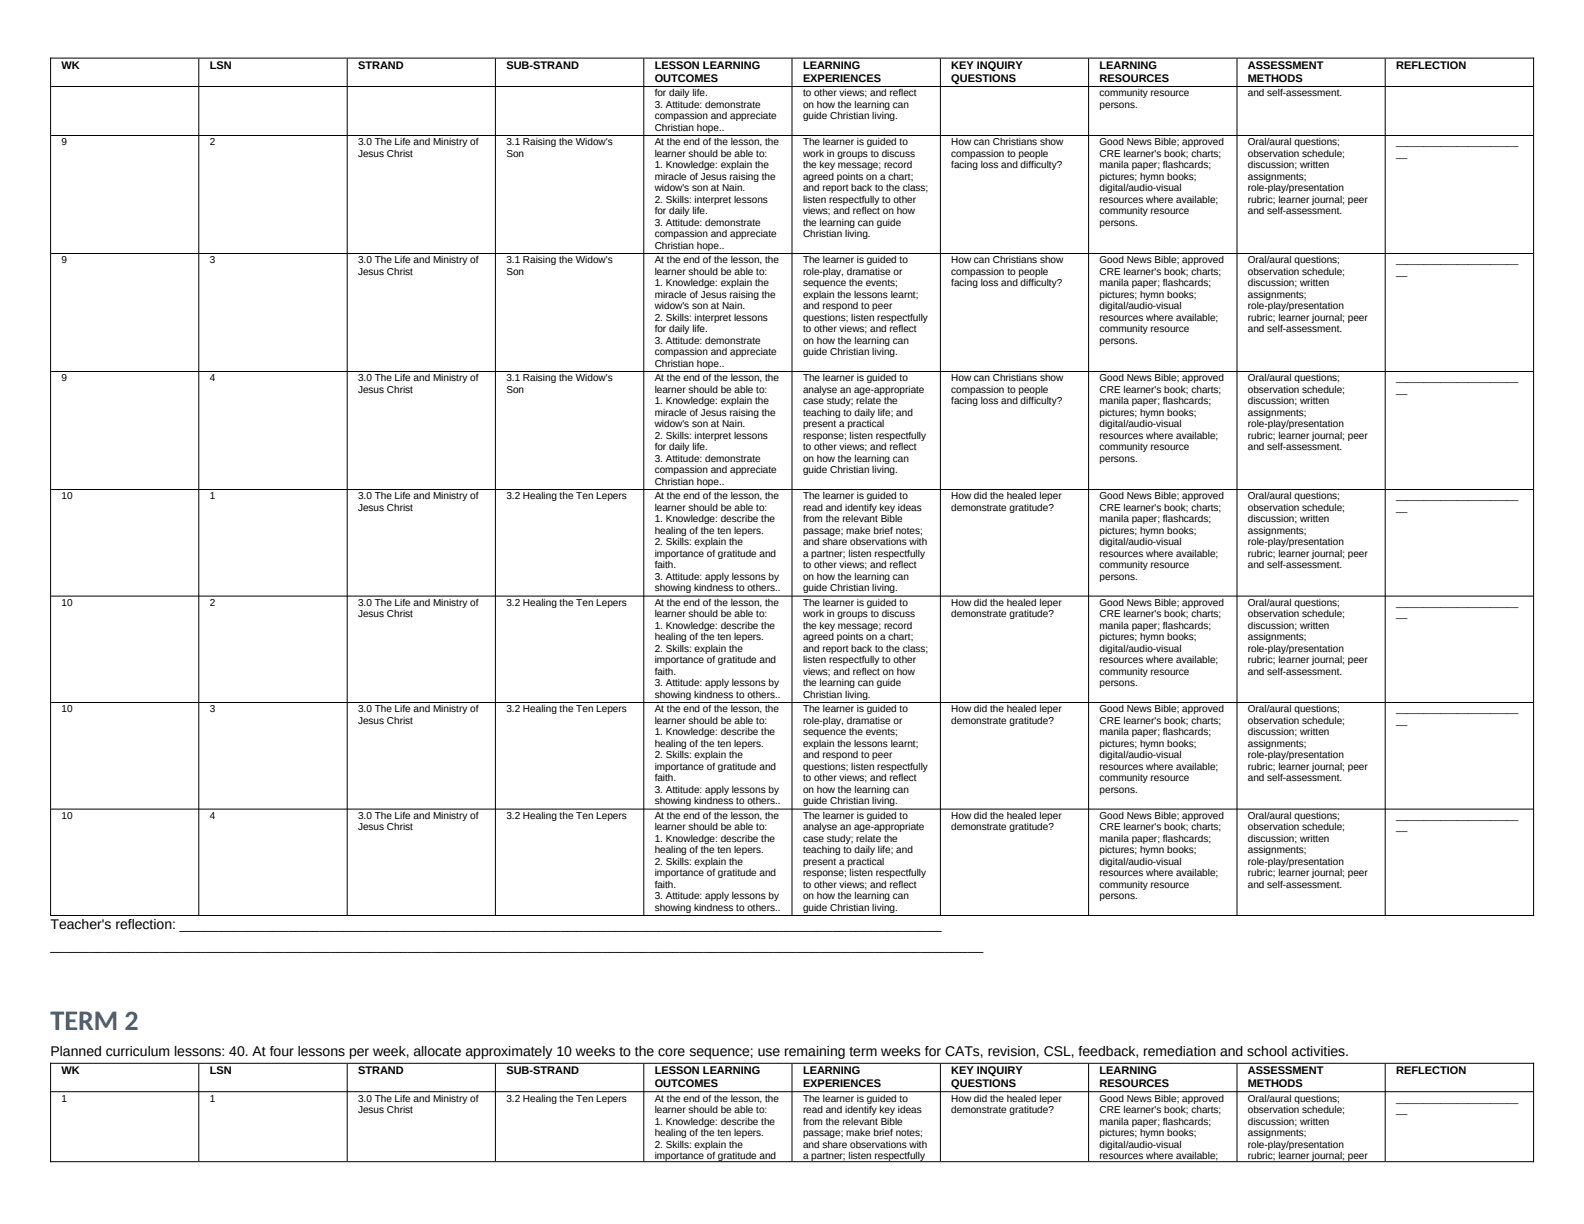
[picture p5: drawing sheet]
<svg xmlns="http://www.w3.org/2000/svg" width="279mm" height="216mm" viewBox="0 0 279 216" stroke-linecap="round" stroke-linejoin="round" font-family="sans-serif">
<defs><g id="words">
<text font-size="4.9" fill="#365f91" x="8.9" y="181.6">TERM 2</text>
<g font-size="2.5">
<text x="8.9" y="163.9">Teacher's reflection: __________________________________________________________________________________________________</text>
<text x="8.9" y="167.5">________________________________________________________________________________________________________________________</text>
<text x="8.9" y="186.2">Planned curriculum lessons: 40. At four lessons per week, allocate approximately 10 weeks to the core sequence; use remaining term weeks for CATs, revision, CSL, feedback, remediation and school activities.</text>
</g>
<g font-size="1.9">
<text x="10.8" y="12.2">WK</text>
<text x="37" y="12.2">LSN</text>
<text x="63.2" y="12.2">STRAND</text>
<text x="89.3" y="12.2">SUB-STRAND</text>
<text x="115.5" y="12.2">LESSON LEARNING</text>
<text x="115.5" y="14.4">OUTCOMES</text>
<text x="141.6" y="12.2">LEARNING</text>
<text x="141.6" y="14.4">EXPERIENCES</text>
<text x="167.8" y="12.2">KEY INQUIRY</text>
<text x="167.8" y="14.4">QUESTIONS</text>
<text x="194" y="12.2">LEARNING</text>
<text x="194" y="14.4">RESOURCES</text>
<text x="220.1" y="12.2">ASSESSMENT</text>
<text x="220.1" y="14.4">METHODS</text>
<text x="246.3" y="12.2">REFLECTION</text>
<text x="10.8" y="189.5">WK</text>
<text x="37" y="189.5">LSN</text>
<text x="63.2" y="189.5">STRAND</text>
<text x="89.3" y="189.5">SUB-STRAND</text>
<text x="115.5" y="189.5">LESSON LEARNING</text>
<text x="115.5" y="191.7">OUTCOMES</text>
<text x="141.6" y="189.5">LEARNING</text>
<text x="141.6" y="191.7">EXPERIENCES</text>
<text x="167.8" y="189.5">KEY INQUIRY</text>
<text x="167.8" y="191.7">QUESTIONS</text>
<text x="194" y="189.5">LEARNING</text>
<text x="194" y="191.7">RESOURCES</text>
<text x="220.1" y="189.5">ASSESSMENT</text>
<text x="220.1" y="191.7">METHODS</text>
<text x="246.3" y="189.5">REFLECTION</text>
</g>
<g font-size="1.8">
<text x="115.5" y="17">for daily life.</text>
<text x="141.6" y="17">to other views; and reflect</text>
<text x="194" y="17">community resource</text>
<text x="220.1" y="17">and self-assessment.</text>
<text x="115.5" y="19">3. Attitude: demonstrate</text>
<text x="115.5" y="21.1">compassion and appreciate</text>
<text x="115.5" y="23.1">Christian hope..</text>
<text x="141.6" y="19">on how the learning can</text>
<text x="141.6" y="21.1">guide Christian living.</text>
<text x="194" y="19">persons.</text>
<text x="10.8" y="25.6">9</text>
<text x="37" y="25.6">2</text>
<text x="63.2" y="25.6">3.0 The Life and Ministry of</text>
<text x="63.2" y="27.7">Jesus Christ</text>
<text x="89.3" y="25.6">3.1 Raising the Widow's</text>
<text x="89.3" y="27.7">Son</text>
<text x="115.5" y="25.6">At the end of the lesson, the</text>
<text x="115.5" y="27.7">learner should be able to:</text>
<text x="115.5" y="29.7">1. Knowledge: explain the</text>
<text x="141.6" y="25.6">The learner is guided to</text>
<text x="141.6" y="27.7">work in groups to discuss</text>
<text x="141.6" y="29.7">the key message; record</text>
<text x="167.8" y="25.6">How can Christians show</text>
<text x="167.8" y="27.7">compassion to people</text>
<text x="167.8" y="29.7">facing loss and difficulty?</text>
<text x="194" y="25.6">Good News Bible; approved</text>
<text x="194" y="27.7">CRE learner's book; charts;</text>
<text x="194" y="29.7">manila paper; flashcards;</text>
<text x="220.1" y="25.6">Oral/aural questions;</text>
<text x="220.1" y="27.7">observation schedule;</text>
<text x="220.1" y="29.7">discussion; written</text>
<text x="246.3" y="25.6">______________________</text>
<text x="246.3" y="27.7">__</text>
<text x="115.5" y="31.7">miracle of Jesus raising the</text>
<text x="115.5" y="33.8">widow's son at Nain.</text>
<text x="115.5" y="35.8">2. Skills: interpret lessons</text>
<text x="141.6" y="31.7">agreed points on a chart;</text>
<text x="141.6" y="33.8">and report back to the class;</text>
<text x="141.6" y="35.8">listen respectfully to other</text>
<text x="194" y="31.7">pictures; hymn books;</text>
<text x="194" y="33.8">digital/audio-visual</text>
<text x="194" y="35.8">resources where available;</text>
<text x="220.1" y="31.7">assignments;</text>
<text x="220.1" y="33.8">role-play/presentation</text>
<text x="220.1" y="35.8">rubric; learner journal; peer</text>
<text x="115.5" y="37.8">for daily life.</text>
<text x="115.5" y="39.8">3. Attitude: demonstrate</text>
<text x="115.5" y="41.9">compassion and appreciate</text>
<text x="141.6" y="37.8">views; and reflect on how</text>
<text x="141.6" y="39.8">the learning can guide</text>
<text x="141.6" y="41.9">Christian living.</text>
<text x="194" y="37.8">community resource</text>
<text x="194" y="39.8">persons.</text>
<text x="220.1" y="37.8">and self-assessment.</text>
<text x="10.8" y="46.5">9</text>
<text x="37" y="46.5">3</text>
<text x="63.2" y="46.5">3.0 The Life and Ministry of</text>
<text x="89.3" y="46.5">3.1 Raising the Widow's</text>
<text x="115.5" y="43.9">Christian hope..</text>
<text x="115.5" y="46.5">At the end of the lesson, the</text>
<text x="141.6" y="46.5">The learner is guided to</text>
<text x="167.8" y="46.5">How can Christians show</text>
<text x="194" y="46.5">Good News Bible; approved</text>
<text x="220.1" y="46.5">Oral/aural questions;</text>
<text x="246.3" y="46.5">______________________</text>
<text x="63.2" y="48.5">Jesus Christ</text>
<text x="89.3" y="48.5">Son</text>
<text x="115.5" y="48.5">learner should be able to:</text>
<text x="115.5" y="50.5">1. Knowledge: explain the</text>
<text x="115.5" y="52.5">miracle of Jesus raising the</text>
<text x="141.6" y="48.5">role-play, dramatise or</text>
<text x="141.6" y="50.5">sequence the events;</text>
<text x="141.6" y="52.5">explain the lessons learnt;</text>
<text x="167.8" y="48.5">compassion to people</text>
<text x="167.8" y="50.5">facing loss and difficulty?</text>
<text x="194" y="48.5">CRE learner's book; charts;</text>
<text x="194" y="50.5">manila paper; flashcards;</text>
<text x="194" y="52.5">pictures; hymn books;</text>
<text x="220.1" y="48.5">observation schedule;</text>
<text x="220.1" y="50.5">discussion; written</text>
<text x="220.1" y="52.5">assignments;</text>
<text x="246.3" y="48.5">__</text>
<text x="115.5" y="54.6">widow's son at Nain.</text>
<text x="115.5" y="56.6">2. Skills: interpret lessons</text>
<text x="115.5" y="58.6">for daily life.</text>
<text x="141.6" y="54.6">and respond to peer</text>
<text x="141.6" y="56.6">questions; listen respectfully</text>
<text x="141.6" y="58.6">to other views; and reflect</text>
<text x="194" y="54.6">digital/audio-visual</text>
<text x="194" y="56.6">resources where available;</text>
<text x="194" y="58.6">community resource</text>
<text x="220.1" y="54.6">role-play/presentation</text>
<text x="220.1" y="56.6">rubric; learner journal; peer</text>
<text x="220.1" y="58.6">and self-assessment.</text>
<text x="115.5" y="60.7">3. Attitude: demonstrate</text>
<text x="115.5" y="62.7">compassion and appreciate</text>
<text x="115.5" y="64.7">Christian hope..</text>
<text x="141.6" y="60.7">on how the learning can</text>
<text x="141.6" y="62.7">guide Christian living.</text>
<text x="194" y="60.7">persons.</text>
<text x="10.8" y="67.3">9</text>
<text x="37" y="67.3">4</text>
<text x="63.2" y="67.3">3.0 The Life and Ministry of</text>
<text x="63.2" y="69.3">Jesus Christ</text>
<text x="89.3" y="67.3">3.1 Raising the Widow's</text>
<text x="89.3" y="69.3">Son</text>
<text x="115.5" y="67.3">At the end of the lesson, the</text>
<text x="115.5" y="69.3">learner should be able to:</text>
<text x="115.5" y="71.3">1. Knowledge: explain the</text>
<text x="141.6" y="67.3">The learner is guided to</text>
<text x="141.6" y="69.3">analyse an age-appropriate</text>
<text x="141.6" y="71.3">case study; relate the</text>
<text x="167.8" y="67.3">How can Christians show</text>
<text x="167.8" y="69.3">compassion to people</text>
<text x="167.8" y="71.3">facing loss and difficulty?</text>
<text x="194" y="67.3">Good News Bible; approved</text>
<text x="194" y="69.3">CRE learner's book; charts;</text>
<text x="194" y="71.3">manila paper; flashcards;</text>
<text x="220.1" y="67.3">Oral/aural questions;</text>
<text x="220.1" y="69.3">observation schedule;</text>
<text x="220.1" y="71.3">discussion; written</text>
<text x="246.3" y="67.3">______________________</text>
<text x="246.3" y="69.3">__</text>
<text x="115.5" y="73.4">miracle of Jesus raising the</text>
<text x="115.5" y="75.4">widow's son at Nain.</text>
<text x="115.5" y="77.4">2. Skills: interpret lessons</text>
<text x="141.6" y="73.4">teaching to daily life; and</text>
<text x="141.6" y="75.4">present a practical</text>
<text x="141.6" y="77.4">response; listen respectfully</text>
<text x="194" y="73.4">pictures; hymn books;</text>
<text x="194" y="75.4">digital/audio-visual</text>
<text x="194" y="77.4">resources where available;</text>
<text x="220.1" y="73.4">assignments;</text>
<text x="220.1" y="75.4">role-play/presentation</text>
<text x="220.1" y="77.4">rubric; learner journal; peer</text>
<text x="115.5" y="79.4">for daily life.</text>
<text x="115.5" y="81.5">3. Attitude: demonstrate</text>
<text x="115.5" y="83.5">compassion and appreciate</text>
<text x="141.6" y="79.4">to other views; and reflect</text>
<text x="141.6" y="81.5">on how the learning can</text>
<text x="141.6" y="83.5">guide Christian living.</text>
<text x="194" y="79.4">community resource</text>
<text x="194" y="81.5">persons.</text>
<text x="220.1" y="79.4">and self-assessment.</text>
<text x="10.8" y="88.1">10</text>
<text x="37" y="88.1">1</text>
<text x="63.2" y="88.1">3.0 The Life and Ministry of</text>
<text x="89.3" y="88.1">3.2 Healing the Ten Lepers</text>
<text x="115.5" y="85.5">Christian hope..</text>
<text x="115.5" y="88.1">At the end of the lesson, the</text>
<text x="141.6" y="88.1">The learner is guided to</text>
<text x="167.8" y="88.1">How did the healed leper</text>
<text x="194" y="88.1">Good News Bible; approved</text>
<text x="220.1" y="88.1">Oral/aural questions;</text>
<text x="246.3" y="88.1">______________________</text>
<text x="63.2" y="90.1">Jesus Christ</text>
<text x="115.5" y="90.1">learner should be able to:</text>
<text x="115.5" y="92.1">1. Knowledge: describe the</text>
<text x="115.5" y="94.2">healing of the ten lepers.</text>
<text x="141.6" y="90.1">read and identify key ideas</text>
<text x="141.6" y="92.1">from the relevant Bible</text>
<text x="141.6" y="94.2">passage; make brief notes;</text>
<text x="167.8" y="90.1">demonstrate gratitude?</text>
<text x="194" y="90.1">CRE learner's book; charts;</text>
<text x="194" y="92.1">manila paper; flashcards;</text>
<text x="194" y="94.2">pictures; hymn books;</text>
<text x="220.1" y="90.1">observation schedule;</text>
<text x="220.1" y="92.1">discussion; written</text>
<text x="220.1" y="94.2">assignments;</text>
<text x="246.3" y="90.1">__</text>
<text x="115.5" y="96.2">2. Skills: explain the</text>
<text x="115.5" y="98.2">importance of gratitude and</text>
<text x="115.5" y="100.3">faith.</text>
<text x="141.6" y="96.2">and share observations with</text>
<text x="141.6" y="98.2">a partner; listen respectfully</text>
<text x="141.6" y="100.3">to other views; and reflect</text>
<text x="194" y="96.2">digital/audio-visual</text>
<text x="194" y="98.2">resources where available;</text>
<text x="194" y="100.3">community resource</text>
<text x="220.1" y="96.2">role-play/presentation</text>
<text x="220.1" y="98.2">rubric; learner journal; peer</text>
<text x="220.1" y="100.3">and self-assessment.</text>
<text x="10.8" y="106.9">10</text>
<text x="37" y="106.9">2</text>
<text x="63.2" y="106.9">3.0 The Life and Ministry of</text>
<text x="89.3" y="106.9">3.2 Healing the Ten Lepers</text>
<text x="115.5" y="102.3">3. Attitude: apply lessons by</text>
<text x="115.5" y="104.3">showing kindness to others..</text>
<text x="115.5" y="106.9">At the end of the lesson, the</text>
<text x="141.6" y="102.3">on how the learning can</text>
<text x="141.6" y="104.3">guide Christian living.</text>
<text x="141.6" y="106.9">The learner is guided to</text>
<text x="167.8" y="106.9">How did the healed leper</text>
<text x="194" y="102.3">persons.</text>
<text x="194" y="106.9">Good News Bible; approved</text>
<text x="220.1" y="106.9">Oral/aural questions;</text>
<text x="246.3" y="106.9">______________________</text>
<text x="63.2" y="108.9">Jesus Christ</text>
<text x="115.5" y="108.9">learner should be able to:</text>
<text x="115.5" y="110.9">1. Knowledge: describe the</text>
<text x="115.5" y="113">healing of the ten lepers.</text>
<text x="141.6" y="108.9">work in groups to discuss</text>
<text x="141.6" y="110.9">the key message; record</text>
<text x="141.6" y="113">agreed points on a chart;</text>
<text x="167.8" y="108.9">demonstrate gratitude?</text>
<text x="194" y="108.9">CRE learner's book; charts;</text>
<text x="194" y="110.9">manila paper; flashcards;</text>
<text x="194" y="113">pictures; hymn books;</text>
<text x="220.1" y="108.9">observation schedule;</text>
<text x="220.1" y="110.9">discussion; written</text>
<text x="220.1" y="113">assignments;</text>
<text x="246.3" y="108.9">__</text>
<text x="115.5" y="115">2. Skills: explain the</text>
<text x="115.5" y="117">importance of gratitude and</text>
<text x="115.5" y="119">faith.</text>
<text x="141.6" y="115">and report back to the class;</text>
<text x="141.6" y="117">listen respectfully to other</text>
<text x="141.6" y="119">views; and reflect on how</text>
<text x="194" y="115">digital/audio-visual</text>
<text x="194" y="117">resources where available;</text>
<text x="194" y="119">community resource</text>
<text x="220.1" y="115">role-play/presentation</text>
<text x="220.1" y="117">rubric; learner journal; peer</text>
<text x="220.1" y="119">and self-assessment.</text>
<text x="10.8" y="125.7">10</text>
<text x="37" y="125.7">3</text>
<text x="63.2" y="125.7">3.0 The Life and Ministry of</text>
<text x="89.3" y="125.7">3.2 Healing the Ten Lepers</text>
<text x="115.5" y="121.1">3. Attitude: apply lessons by</text>
<text x="115.5" y="123.1">showing kindness to others..</text>
<text x="115.5" y="125.7">At the end of the lesson, the</text>
<text x="141.6" y="121.1">the learning can guide</text>
<text x="141.6" y="123.1">Christian living.</text>
<text x="141.6" y="125.7">The learner is guided to</text>
<text x="167.8" y="125.7">How did the healed leper</text>
<text x="194" y="121.1">persons.</text>
<text x="194" y="125.7">Good News Bible; approved</text>
<text x="220.1" y="125.7">Oral/aural questions;</text>
<text x="246.3" y="125.7">______________________</text>
<text x="63.2" y="127.7">Jesus Christ</text>
<text x="115.5" y="127.7">learner should be able to:</text>
<text x="115.5" y="129.7">1. Knowledge: describe the</text>
<text x="115.5" y="131.7">healing of the ten lepers.</text>
<text x="141.6" y="127.7">role-play, dramatise or</text>
<text x="141.6" y="129.7">sequence the events;</text>
<text x="141.6" y="131.7">explain the lessons learnt;</text>
<text x="167.8" y="127.7">demonstrate gratitude?</text>
<text x="194" y="127.7">CRE learner's book; charts;</text>
<text x="194" y="129.7">manila paper; flashcards;</text>
<text x="194" y="131.7">pictures; hymn books;</text>
<text x="220.1" y="127.7">observation schedule;</text>
<text x="220.1" y="129.7">discussion; written</text>
<text x="220.1" y="131.7">assignments;</text>
<text x="246.3" y="127.7">__</text>
<text x="115.5" y="133.8">2. Skills: explain the</text>
<text x="115.5" y="135.8">importance of gratitude and</text>
<text x="115.5" y="137.8">faith.</text>
<text x="141.6" y="133.8">and respond to peer</text>
<text x="141.6" y="135.8">questions; listen respectfully</text>
<text x="141.6" y="137.8">to other views; and reflect</text>
<text x="194" y="133.8">digital/audio-visual</text>
<text x="194" y="135.8">resources where available;</text>
<text x="194" y="137.8">community resource</text>
<text x="220.1" y="133.8">role-play/presentation</text>
<text x="220.1" y="135.8">rubric; learner journal; peer</text>
<text x="220.1" y="137.8">and self-assessment.</text>
<text x="115.5" y="139.9">3. Attitude: apply lessons by</text>
<text x="115.5" y="141.9">showing kindness to others..</text>
<text x="141.6" y="139.9">on how the learning can</text>
<text x="141.6" y="141.9">guide Christian living.</text>
<text x="194" y="139.9">persons.</text>
<text x="10.8" y="144.4">10</text>
<text x="37" y="144.4">4</text>
<text x="63.2" y="144.4">3.0 The Life and Ministry of</text>
<text x="63.2" y="146.5">Jesus Christ</text>
<text x="89.3" y="144.4">3.2 Healing the Ten Lepers</text>
<text x="115.5" y="144.4">At the end of the lesson, the</text>
<text x="115.5" y="146.5">learner should be able to:</text>
<text x="115.5" y="148.5">1. Knowledge: describe the</text>
<text x="141.6" y="144.4">The learner is guided to</text>
<text x="141.6" y="146.5">analyse an age-appropriate</text>
<text x="141.6" y="148.5">case study; relate the</text>
<text x="167.8" y="144.4">How did the healed leper</text>
<text x="167.8" y="146.5">demonstrate gratitude?</text>
<text x="194" y="144.4">Good News Bible; approved</text>
<text x="194" y="146.5">CRE learner's book; charts;</text>
<text x="194" y="148.5">manila paper; flashcards;</text>
<text x="220.1" y="144.4">Oral/aural questions;</text>
<text x="220.1" y="146.5">observation schedule;</text>
<text x="220.1" y="148.5">discussion; written</text>
<text x="246.3" y="144.4">______________________</text>
<text x="246.3" y="146.5">__</text>
<text x="115.5" y="150.5">healing of the ten lepers.</text>
<text x="115.5" y="152.6">2. Skills: explain the</text>
<text x="115.5" y="154.6">importance of gratitude and</text>
<text x="141.6" y="150.5">teaching to daily life; and</text>
<text x="141.6" y="152.6">present a practical</text>
<text x="141.6" y="154.6">response; listen respectfully</text>
<text x="194" y="150.5">pictures; hymn books;</text>
<text x="194" y="152.6">digital/audio-visual</text>
<text x="194" y="154.6">resources where available;</text>
<text x="220.1" y="150.5">assignments;</text>
<text x="220.1" y="152.6">role-play/presentation</text>
<text x="220.1" y="154.6">rubric; learner journal; peer</text>
<text x="115.5" y="156.6">faith.</text>
<text x="115.5" y="158.6">3. Attitude: apply lessons by</text>
<text x="115.5" y="160.7">showing kindness to others..</text>
<text x="141.6" y="156.6">to other views; and reflect</text>
<text x="141.6" y="158.6">on how the learning can</text>
<text x="141.6" y="160.7">guide Christian living.</text>
<text x="194" y="156.6">community resource</text>
<text x="194" y="158.6">persons.</text>
<text x="220.1" y="156.6">and self-assessment.</text>
<text x="10.8" y="194.3">1</text>
<text x="37" y="194.3">1</text>
<text x="63.2" y="194.3">3.0 The Life and Ministry of</text>
<text x="63.2" y="196.3">Jesus Christ</text>
<text x="89.3" y="194.3">3.2 Healing the Ten Lepers</text>
<text x="115.5" y="194.3">At the end of the lesson, the</text>
<text x="115.5" y="196.3">learner should be able to:</text>
<text x="141.6" y="194.3">The learner is guided to</text>
<text x="141.6" y="196.3">read and identify key ideas</text>
<text x="167.8" y="194.3">How did the healed leper</text>
<text x="167.8" y="196.3">demonstrate gratitude?</text>
<text x="194" y="194.3">Good News Bible; approved</text>
<text x="194" y="196.3">CRE learner's book; charts;</text>
<text x="220.1" y="194.3">Oral/aural questions;</text>
<text x="220.1" y="196.3">observation schedule;</text>
<text x="246.3" y="194.3">______________________</text>
<text x="246.3" y="196.3">__</text>
<text x="115.5" y="198.4">1. Knowledge: describe the</text>
<text x="115.5" y="200.4">healing of the ten lepers.</text>
<text x="115.5" y="202.4">2. Skills: explain the</text>
<text x="141.6" y="198.4">from the relevant Bible</text>
<text x="141.6" y="200.4">passage; make brief notes;</text>
<text x="141.6" y="202.4">and share observations with</text>
<text x="194" y="198.4">manila paper; flashcards;</text>
<text x="194" y="200.4">pictures; hymn books;</text>
<text x="194" y="202.4">digital/audio-visual</text>
<text x="220.1" y="198.4">discussion; written</text>
<text x="220.1" y="200.4">assignments;</text>
<text x="220.1" y="202.4">role-play/presentation</text>
<text x="115.5" y="204.5">importance of gratitude and</text>
<text x="141.6" y="204.5">a partner; listen respectfully</text>
<text x="194" y="204.5">resources where available;</text>
<text x="220.1" y="204.5">rubric; learner journal; peer</text>
</g>
</g></defs>
<g fill="none" stroke="#000" stroke-width=".18">
<path d="M8.8 10.2h261.8M8.9 10.2v151.4M9 15.3h261.4M35.1 10.3v151.1M61.2 10.3v151.1M87.4 10.3v151.1M113.6 10.3v151.1M139.7 10.3v151.1M165.9 10.3v151.1M192 10.3v151.1M218.2 10.3v151.1M244.3 10.3v151.1"/>
<path d="M270.5 10.2v151.4M9 23.9h261.4M9 44.7h261.4M9 65.5h261.4M9 86.3h261.4M9 105.1h261.4M9 123.9h261.4M9 142.7h261.4M8.8 161.5h261.8M8.8 187.6h261.8M8.9 187.5v17.5M9 192.6h261.4"/>
<path d="M35.1 187.6v17.2M61.2 187.6v17.2M87.4 187.6v17.2M113.6 187.6v17.2M139.7 187.6v17.2M165.9 187.6v17.2M192 187.6v17.2M218.2 187.6v17.2M244.3 187.6v17.2M270.5 187.5v17.5M8.8 204.9h261.8"/>
</g>
<use href="#words"/>
</svg>
